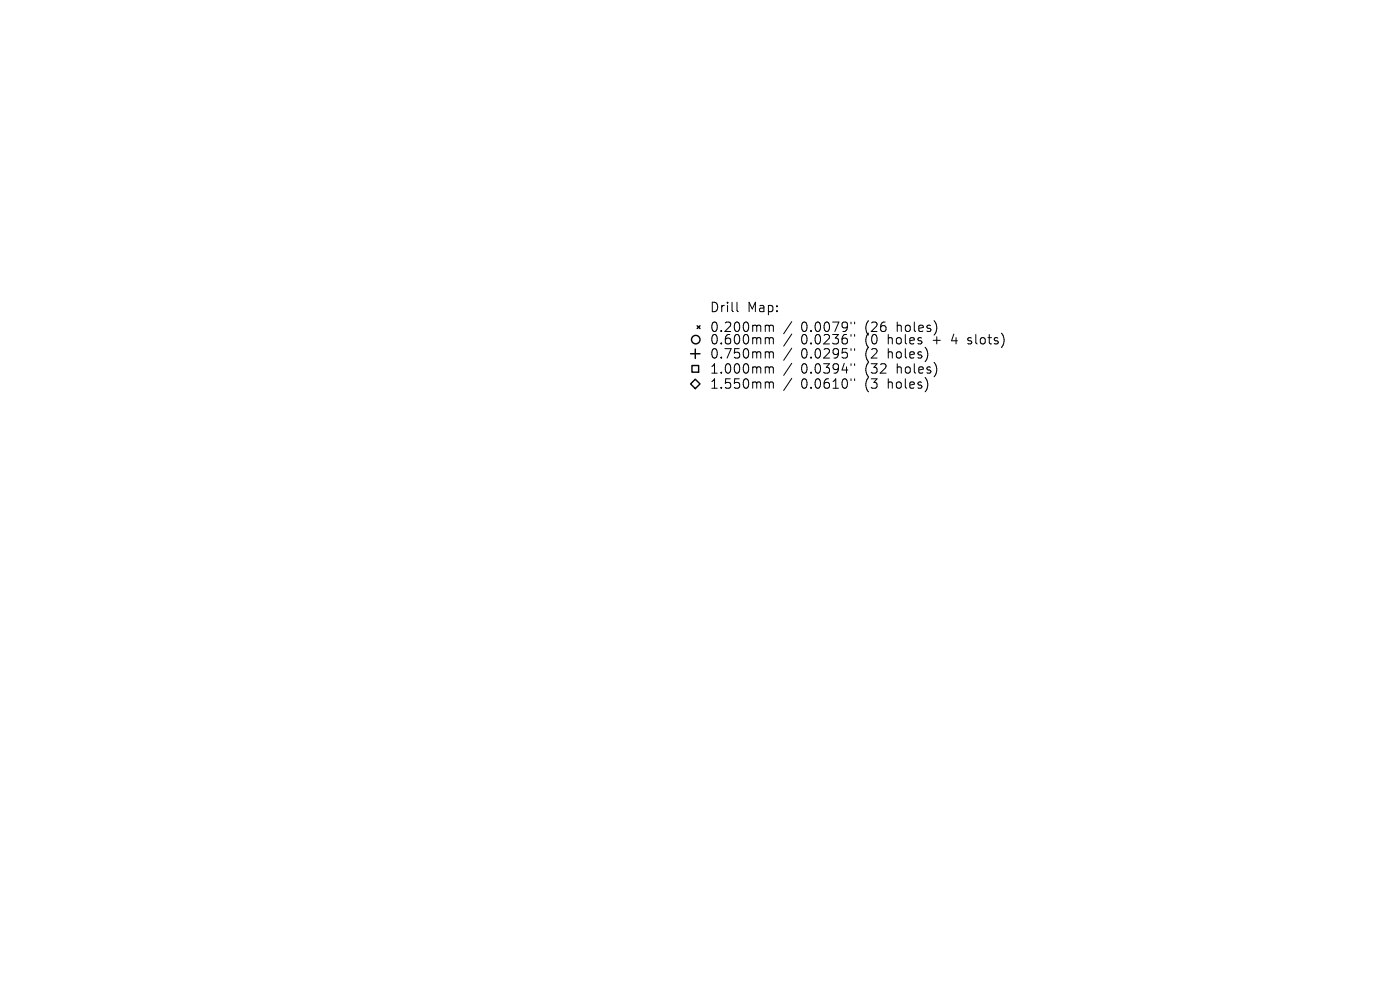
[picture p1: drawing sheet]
<svg xmlns="http://www.w3.org/2000/svg" width="297mm" height="210mm" viewBox="0 0 297 210" stroke-linecap="round" stroke-linejoin="round" font-family="sans-serif">
<defs><g id="words">
<g font-size="2.8">
<text x="150.5" y="66.5">Drill</text>
<text x="150.5" y="70.7">0.200mm</text>
<text x="158.5" y="66.5">Map:</text>
<text x="169.9" y="70.7">0.0079&quot;</text>
<text x="183.7" y="70.7">(26</text>
<text x="190.5" y="70.7">holes)</text>
<text x="150.5" y="73.3">0.600mm</text>
<text x="150.5" y="76.3">0.750mm</text>
<text x="169.9" y="73.3">0.0236&quot;</text>
<text x="169.9" y="76.3">0.0295&quot;</text>
<text x="183.7" y="73.3">(0</text>
<text x="183.7" y="76.3">(2</text>
<text x="188.6" y="73.3">holes</text>
<text x="188.6" y="76.3">holes)</text>
<text x="198.4" y="73.3">+</text>
<text x="202.6" y="73.3">4</text>
<text x="206.2" y="73.3">slots)</text>
<text x="150.5" y="79.5">1.000mm</text>
<text x="150.5" y="82.7">1.550mm</text>
<text x="169.9" y="79.5">0.0394&quot;</text>
<text x="169.9" y="82.7">0.0610&quot;</text>
<text x="183.7" y="79.5">(32</text>
<text x="183.7" y="82.7">(3</text>
<text x="188.6" y="82.7">holes)</text>
<text x="190.5" y="79.5">holes)</text>
</g>
</g></defs>
<g fill="none" stroke="#000" stroke-width=".21">
<path d="M156.3 64.1v1.7l.3 .3M162.6 69l.5 .1 .1 .2M162.6 71.6h.3l.3 .3M162.6 74.6l.5 .1 .1 .2M162.6 77.8h.3l.3 .3M163.2 69.3l.3-.3 .5 .1 .1 1.2M163.2 69.3v1M163.2 71.9v1.1M163.2 74.9v1.1M163.2 78.1v1.1M163.2 71.9l.3-.3 .5 .1 .1 1.3M163.2 74.9l.3-.3 .5 .1 .1 1.3"/>
<path d="M163.2 78.1l.3-.3 .5 .1 .1 1.3M168 68.2l-1.7 2.6M168 70.9l-1.7 2.5M168 73.9l-1.7 2.5M168 77.1l-1.7 2.5M180.5 68.3v.4M180.5 71v.3M180.5 74v.3M180.5 77.2v.3M181.3 68.3v.4M181.3 71v.3M181.3 74v.3"/>
<path d="M181.3 77.2v.3M205.3 72.9l.2 .1M205.4 71.7v.5M162.6 81h.3l.3 .3M163.2 81.3l.3-.3 .5 .1 .1 1.3M163.2 81.3v1.1M168 80.3l-1.7 2.5M180.5 80.4v.3M181.3 80.4v.3"/>
</g>
<g fill="none" stroke="#000" stroke-width=".3">
<path d="M146.5 75h2M146.8 77.5h1.4v1.4h-1.4zM147.5 74v2M147.9 69.1l.6 .6M148.5 69.1l-.6 .6M146.5 81.4l1-1 1 1-1 1z"/>
<circle cx="147.6" cy="72" r=".9"/>
</g>
<use href="#words"/>
</svg>
